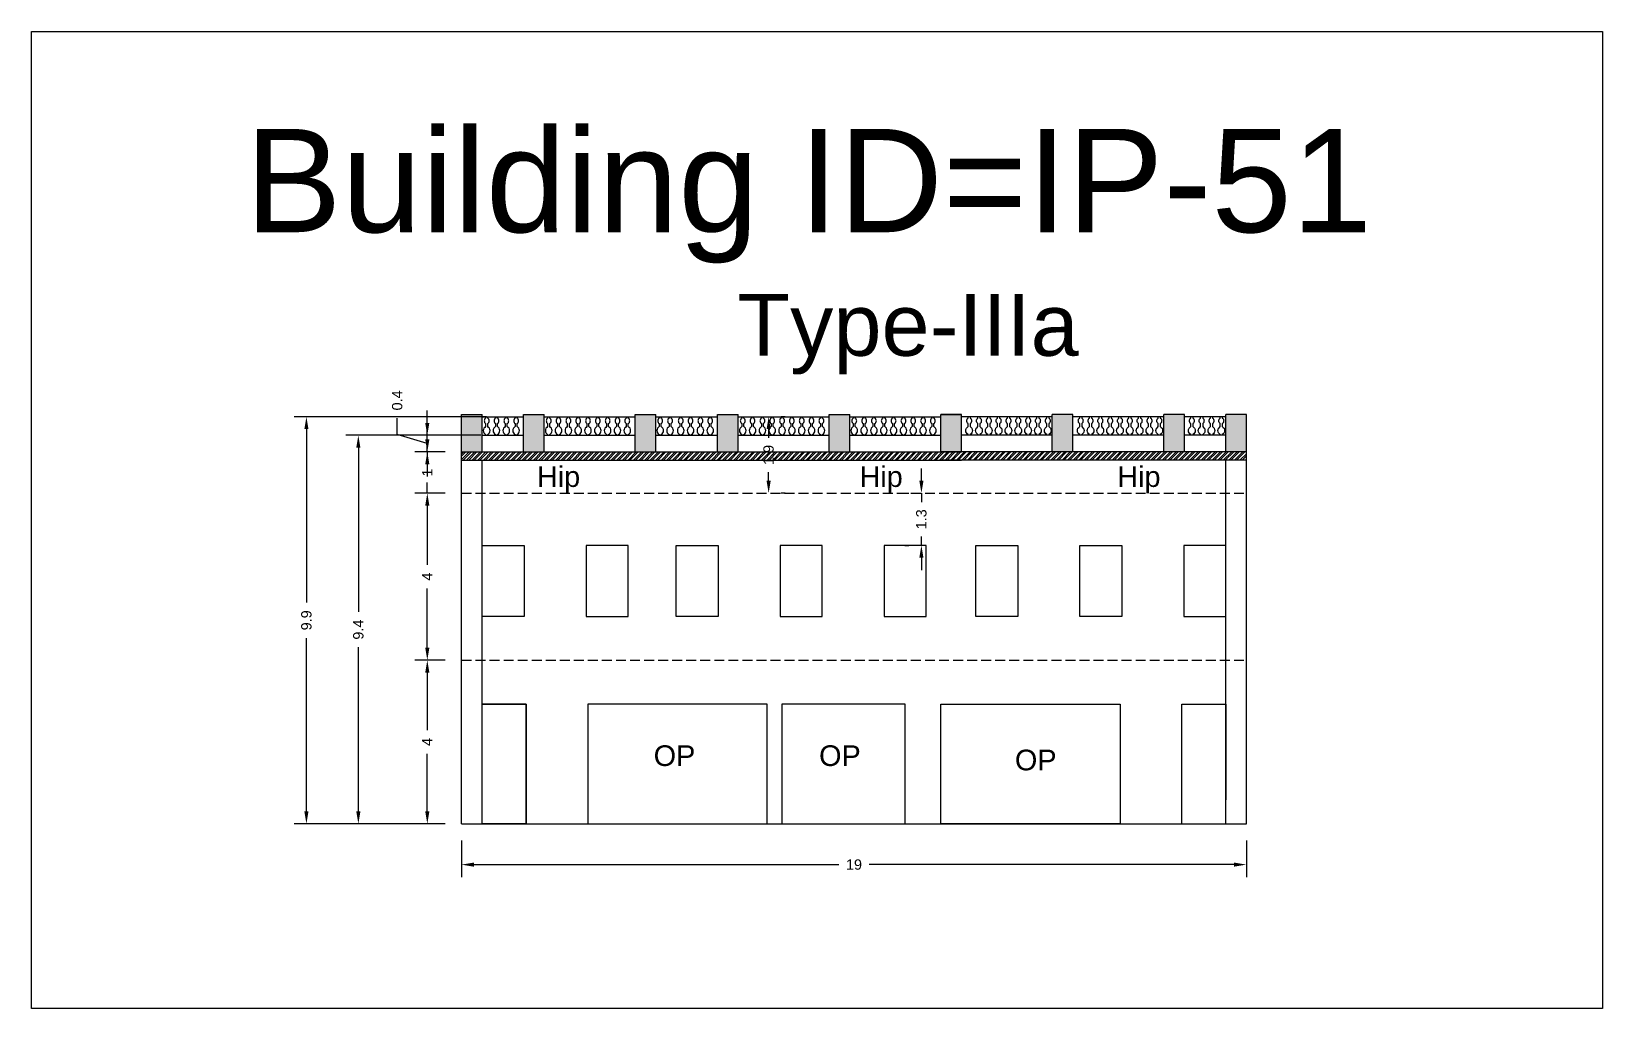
# Model space of a CAD drawing. Header units: metres. Extents: x 3416658 to 3417184, y -6712896 to -6712690.
# Drawn here: x 3416657.52 to 3416695.55, y -6712895.84 to -6712872.18 of the extents above; entities that cross this region are included whole.
import ezdxf

# ---------------------------------------------------------------- set-up
doc = ezdxf.new("R2010")
doc.units = ezdxf.units.M
doc.linetypes.add('ACAD_ISO02W100', pattern=[15, 12, -3])
doc.layers.add('Dotted', color=7, linetype='ACAD_ISO02W100', plot=False)
doc.styles.get("Standard").update_dxf_attribs({"font": 'arial.ttf'})
doc.dimstyles.new('ISO-25', dxfattribs={"dimtxt": 0.25, "dimasz": 0.3, "dimexe": 0.3, "dimexo": 0.4, "dimgap": 0.2, "dimtad": 0, "dimdec": 1, "dimdsep": 46, "dimtxsty": 'Standard', "dimcen": 2.5, "dimadec": 0, "dimazin": 0, "dimtfac": 1, "dimtdec": 1, "dimtmove": 0, "dimatfit": 3, "dimfxl": 1, "dimarcsym": 0})

msp = doc.modelspace()

# ---------------------------------------------------------------- texts
for s, heights, insert, char_height, attachment_point in [('Building ID=IP-51', [0.517], (3416662.698, -6712874.544), 2.5, 1), ('Type-IIIa  ', [0.517], (3416674.607, -6712878.536), 1.5, 1), ('Hip', [0], (3416669.757, -6712882.711), 0.5, 1), ('Hip', [0], (3416677.566, -6712882.711), 0.5, 1), ('Hip', [0], (3416683.806, -6712882.711), 0.5, 1), ('OP', [0], (3416673.593, -6712889.466), 0.5, 3), ('OP', [0], (3416677.597, -6712889.466), 0.5, 3), ('OP', [0], (3416682.338, -6712889.571), 0.5, 3)]:
    msp.add_mtext_dynamic_manual_height_columns(s, width=67.86454, gutter_width=12.5, heights=heights, dxfattribs=dict(insert=insert, char_height=char_height, attachment_point=attachment_point))

# ---------------------------------------------------------------- blocks, each defined once
blk = doc.blocks.new('*D450')
at = {"color": 0, "lineweight": -2, "transparency": 16777216}
for p, q in [((3416679.065, -6712883.061), (3416679.065, -6712882.761)), ((3416678.665, -6712883.361), (3416678.765, -6712883.361)), ((3416679.065, -6712883.361), (3416679.065, -6712883.578)), ((3416679.065, -6712884.626), (3416679.065, -6712884.409)), ((3416678.665, -6712884.626), (3416678.765, -6712884.626)), ((3416679.065, -6712884.926), (3416679.065, -6712885.226))]:
    blk.add_line(p, q, dxfattribs=at)
at = {"color": 0, "transparency": 16777216}
for points in [[(3416679.015, -6712883.061), (3416679.115, -6712883.061), (3416679.065, -6712883.361)], [(3416679.015, -6712884.926), (3416679.115, -6712884.926), (3416679.065, -6712884.626)]]:
    blk.add_solid(points, dxfattribs=at)
at = {"layer": 'Defpoints', "color": 0, "transparency": 16777216}
for p in [(3416679.065, -6712883.361), (3416679.065, -6712883.361), (3416679.065, -6712884.626)]:
    blk.add_point(p, dxfattribs=at)
at = {"color": 0, "transparency": 16777216, "insert": (3416679.065, -6712883.994), "char_height": 0.25, "attachment_point": 5, "rotation": 90}
blk.add_mtext('1.3', dxfattribs=at)
blk = doc.blocks.new('*D451')
at = {"color": 0, "lineweight": -2, "transparency": 16777216}
for p, q in [((3416667.533, -6712887.404), (3416666.804, -6712887.404)), ((3416667.104, -6712887.704), (3416667.104, -6712889.1)), ((3416667.104, -6712891.068), (3416667.104, -6712889.673)), ((3416667.533, -6712891.368), (3416666.804, -6712891.368))]:
    blk.add_line(p, q, dxfattribs=at)
at = {"color": 0, "transparency": 16777216}
for points in [[(3416667.054, -6712887.704), (3416667.154, -6712887.704), (3416667.104, -6712887.404)], [(3416667.054, -6712891.068), (3416667.154, -6712891.068), (3416667.104, -6712891.368)]]:
    blk.add_solid(points, dxfattribs=at)
at = {"layer": 'Defpoints', "color": 0, "transparency": 16777216}
for p in [(3416667.104, -6712887.404), (3416667.933, -6712887.404), (3416667.933, -6712891.368)]:
    blk.add_point(p, dxfattribs=at)
at = {"color": 0, "transparency": 16777216, "insert": (3416667.104, -6712889.386), "char_height": 0.25, "attachment_point": 5, "rotation": 90}
blk.add_mtext('4', dxfattribs=at)
blk = doc.blocks.new('*D452')
at = {"color": 0, "lineweight": -2, "transparency": 16777216}
for p, q in [((3416667.533, -6712883.361), (3416666.804, -6712883.361)), ((3416667.104, -6712883.661), (3416667.104, -6712885.096)), ((3416667.104, -6712887.104), (3416667.104, -6712885.669)), ((3416667.533, -6712887.404), (3416666.804, -6712887.404))]:
    blk.add_line(p, q, dxfattribs=at)
at = {"color": 0, "transparency": 16777216}
for points in [[(3416667.054, -6712883.661), (3416667.154, -6712883.661), (3416667.104, -6712883.361)], [(3416667.054, -6712887.104), (3416667.154, -6712887.104), (3416667.104, -6712887.404)]]:
    blk.add_solid(points, dxfattribs=at)
at = {"layer": 'Defpoints', "color": 0, "transparency": 16777216}
for p in [(3416667.104, -6712883.361), (3416667.933, -6712883.361), (3416667.933, -6712887.404)]:
    blk.add_point(p, dxfattribs=at)
at = {"color": 0, "transparency": 16777216, "insert": (3416667.104, -6712885.383), "char_height": 0.25, "attachment_point": 5, "rotation": 90}
blk.add_mtext('4', dxfattribs=at)
blk = doc.blocks.new('*D453')
at = {"color": 0, "lineweight": -2, "transparency": 16777216}
for p, q in [((3416667.104, -6712882.061), (3416667.104, -6712881.761)), ((3416667.533, -6712882.361), (3416666.804, -6712882.361)), ((3416667.104, -6712882.361), (3416667.104, -6712882.615)), ((3416667.104, -6712883.361), (3416667.104, -6712883.107)), ((3416667.533, -6712883.361), (3416666.804, -6712883.361)), ((3416667.104, -6712883.661), (3416667.104, -6712883.961))]:
    blk.add_line(p, q, dxfattribs=at)
at = {"color": 0, "transparency": 16777216}
for points in [[(3416667.054, -6712882.061), (3416667.154, -6712882.061), (3416667.104, -6712882.361)], [(3416667.054, -6712883.661), (3416667.154, -6712883.661), (3416667.104, -6712883.361)]]:
    blk.add_solid(points, dxfattribs=at)
at = {"layer": 'Defpoints', "color": 0, "transparency": 16777216}
for p in [(3416667.104, -6712882.361), (3416667.933, -6712882.361), (3416667.933, -6712883.361)]:
    blk.add_point(p, dxfattribs=at)
at = {"color": 0, "transparency": 16777216, "insert": (3416667.104, -6712882.861), "char_height": 0.25, "attachment_point": 5, "rotation": 90}
blk.add_mtext('1', dxfattribs=at)
blk = doc.blocks.new('*D454')
at = {"color": 0, "lineweight": -2, "transparency": 16777216}
for p, q in [((3416667.104, -6712881.661), (3416667.104, -6712881.361)), ((3416666.376, -6712881.943), (3416666.376, -6712881.543)), ((3416667.104, -6712882.161), (3416666.376, -6712881.943)), ((3416668.265, -6712881.961), (3416666.804, -6712881.961)), ((3416667.104, -6712882.361), (3416667.104, -6712881.961)), ((3416667.104, -6712882.361), (3416667.104, -6712881.961)), ((3416667.533, -6712882.361), (3416666.804, -6712882.361)), ((3416667.104, -6712882.661), (3416667.104, -6712882.961))]:
    blk.add_line(p, q, dxfattribs=at)
at = {"color": 0, "transparency": 16777216}
for points in [[(3416667.054, -6712881.661), (3416667.154, -6712881.661), (3416667.104, -6712881.961)], [(3416667.054, -6712882.661), (3416667.154, -6712882.661), (3416667.104, -6712882.361)]]:
    blk.add_solid(points, dxfattribs=at)
at = {"layer": 'Defpoints', "color": 0, "transparency": 16777216}
for p in [(3416667.104, -6712881.961), (3416668.665, -6712881.961), (3416667.933, -6712882.361)]:
    blk.add_point(p, dxfattribs=at)
at = {"color": 0, "transparency": 16777216, "insert": (3416666.376, -6712881.116), "char_height": 0.25, "attachment_point": 5, "rotation": 90}
blk.add_mtext('0.4', dxfattribs=at)
blk = doc.blocks.new('*D455')
at = {"color": 0, "lineweight": -2, "transparency": 16777216}
for p, q in [((3416668.403, -6712881.961), (3416665.135, -6712881.961)), ((3416665.435, -6712882.261), (3416665.435, -6712886.238)), ((3416665.435, -6712891.068), (3416665.435, -6712887.092)), ((3416667.533, -6712891.368), (3416665.135, -6712891.368))]:
    blk.add_line(p, q, dxfattribs=at)
at = {"color": 0, "transparency": 16777216}
for points in [[(3416665.385, -6712882.261), (3416665.485, -6712882.261), (3416665.435, -6712881.961)], [(3416665.385, -6712891.068), (3416665.485, -6712891.068), (3416665.435, -6712891.368)]]:
    blk.add_solid(points, dxfattribs=at)
at = {"layer": 'Defpoints', "color": 0, "transparency": 16777216}
for p in [(3416665.435, -6712881.961), (3416668.803, -6712881.961), (3416667.933, -6712891.368)]:
    blk.add_point(p, dxfattribs=at)
at = {"color": 0, "transparency": 16777216, "insert": (3416665.435, -6712886.665), "char_height": 0.25, "attachment_point": 5, "rotation": 90}
blk.add_mtext('9.4', dxfattribs=at)
blk = doc.blocks.new('*D456')
at = {"color": 0, "lineweight": -2, "transparency": 16777216}
for p, q in [((3416668.534, -6712881.511), (3416663.878, -6712881.511)), ((3416664.178, -6712881.811), (3416664.178, -6712886.012)), ((3416664.178, -6712891.068), (3416664.178, -6712886.868)), ((3416667.533, -6712891.368), (3416663.878, -6712891.368))]:
    blk.add_line(p, q, dxfattribs=at)
at = {"color": 0, "transparency": 16777216}
for points in [[(3416664.128, -6712881.811), (3416664.228, -6712881.811), (3416664.178, -6712881.511)], [(3416664.128, -6712891.068), (3416664.228, -6712891.068), (3416664.178, -6712891.368)]]:
    blk.add_solid(points, dxfattribs=at)
at = {"layer": 'Defpoints', "color": 0, "transparency": 16777216}
for p in [(3416664.178, -6712881.511), (3416668.934, -6712881.511), (3416667.933, -6712891.368)]:
    blk.add_point(p, dxfattribs=at)
at = {"color": 0, "transparency": 16777216, "insert": (3416664.178, -6712886.44), "char_height": 0.25, "attachment_point": 5, "rotation": 90}
blk.add_mtext('9.9', dxfattribs=at)
blk = doc.blocks.new('*D457')
at = {"color": 0, "lineweight": -2, "transparency": 16777216}
for p, q in [((3416667.933, -6712891.768), (3416667.933, -6712892.654)), ((3416686.933, -6712891.768), (3416686.933, -6712892.654)), ((3416668.233, -6712892.354), (3416677.066, -6712892.354)), ((3416686.633, -6712892.354), (3416677.801, -6712892.354))]:
    blk.add_line(p, q, dxfattribs=at)
at = {"color": 0, "transparency": 16777216}
for points in [[(3416668.233, -6712892.304), (3416668.233, -6712892.404), (3416667.933, -6712892.354)], [(3416686.633, -6712892.304), (3416686.633, -6712892.404), (3416686.933, -6712892.354)]]:
    blk.add_solid(points, dxfattribs=at)
at = {"layer": 'Defpoints', "color": 0, "transparency": 16777216}
for p in [(3416667.933, -6712891.368), (3416686.933, -6712891.368), (3416686.933, -6712892.354)]:
    blk.add_point(p, dxfattribs=at)
at = {"color": 0, "transparency": 16777216, "insert": (3416677.433, -6712892.354), "char_height": 0.25, "attachment_point": 5}
blk.add_mtext('19', dxfattribs=at)
blk = doc.blocks.new('*D458')
at = {"color": 0, "lineweight": -2, "transparency": 16777216}
for p, q in [((3416675.367, -6712881.811), (3416675.367, -6712882.02)), ((3416675.767, -6712881.511), (3416675.667, -6712881.511)), ((3416675.367, -6712883.061), (3416675.367, -6712882.852)), ((3416675.767, -6712883.361), (3416675.667, -6712883.361))]:
    blk.add_line(p, q, dxfattribs=at)
at = {"color": 0, "transparency": 16777216}
for points in [[(3416675.317, -6712881.811), (3416675.417, -6712881.811), (3416675.367, -6712881.511)], [(3416675.317, -6712883.061), (3416675.417, -6712883.061), (3416675.367, -6712883.361)]]:
    blk.add_solid(points, dxfattribs=at)
at = {"layer": 'Defpoints', "color": 0, "transparency": 16777216}
for p in [(3416675.367, -6712881.511), (3416675.367, -6712881.511), (3416675.367, -6712883.361)]:
    blk.add_point(p, dxfattribs=at)
at = {"color": 0, "transparency": 16777216, "insert": (3416675.367, -6712882.436), "char_height": 0.25, "attachment_point": 5, "rotation": 90}
blk.add_mtext('1.9', dxfattribs=at)

# ---------------------------------------------------------------- dimensions: what is measured, and where the dimension line sits
for base, p1, p2, picture, middle in [((3416667.104, -6712881.961), (3416667.933, -6712882.361), (3416668.665, -6712881.961), '*D454', (3416666.376, -6712881.343)), ((3416667.104, -6712882.361), (3416667.933, -6712883.361), (3416667.933, -6712882.361), '*D453', (3416667.104, -6712882.861)), ((3416667.104, -6712883.361), (3416667.933, -6712887.404), (3416667.933, -6712883.361), '*D452', (3416667.104, -6712885.383))]:
    dim = msp.add_linear_dim(base=base, p1=p1, p2=p2, angle=90, dimstyle='ISO-25', override={"dimtmove": 1})
    dim.commit()
    dim.dimension.update_dxf_attribs({"geometry": picture, "text_midpoint": middle})
for base, p1, p2, picture, middle in [((3416664.178, -6712881.511), (3416667.933, -6712891.368), (3416668.934, -6712881.511), '*D456', (3416664.178, -6712886.44)), ((3416675.367186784, -6712881.511405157), (3416675.367186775, -6712883.361405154), (3416675.367186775, -6712881.511405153), '*D458', (3416675.367186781, -6712882.436405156)), ((3416665.435, -6712881.961), (3416667.933, -6712891.368), (3416668.803, -6712881.961), '*D455', (3416665.435, -6712886.665)), ((3416667.104, -6712887.404), (3416667.933, -6712891.368), (3416667.933, -6712887.404), '*D451', (3416667.104, -6712889.386))]:
    dim = msp.add_linear_dim(base=base, p1=p1, p2=p2, angle=90, dimstyle='ISO-25')
    dim.commit()
    dim.dimension.update_dxf_attribs({"geometry": picture, "text_midpoint": middle})
dim = msp.add_linear_dim(base=(3416679.065, -6712883.361), p1=(3416679.065, -6712884.626), p2=(3416679.065, -6712883.361), angle=90, dimstyle='ISO-25')
dim.commit()
dim.dimension.update_dxf_attribs({"geometry": '*D450', "text_midpoint": (3416679.065, -6712883.994), "dimtype": 160})
dim = msp.add_linear_dim(base=(3416686.933, -6712892.354), p1=(3416667.933, -6712891.368), p2=(3416686.933, -6712891.368), dimstyle='ISO-25')
dim.commit()
dim.dimension.update_dxf_attribs({"geometry": '*D457', "text_midpoint": (3416677.433, -6712892.354)})

# ---------------------------------------------------------------- hatches: boundary and pattern name
h = msp.add_hatch(color=256)
h.dxf.hatch_style = 1
h.paths.add_polyline_path([(3416686.933, -6712881.461), (3416686.433, -6712881.461), (3416686.433, -6712882.361), (3416686.933, -6712882.361)])
h.paths.add_polyline_path([(3416685.432, -6712881.461), (3416684.932, -6712881.461), (3416684.932, -6712882.361), (3416685.432, -6712882.361)])
h.paths.add_polyline_path([(3416682.732, -6712881.461), (3416682.232, -6712881.461), (3416682.232, -6712882.361), (3416682.732, -6712882.361)])
h.paths.add_polyline_path([(3416680.032, -6712881.461), (3416679.532, -6712881.461), (3416679.532, -6712882.361), (3416680.032, -6712882.361)])
h.paths.add_polyline_path([(3416677.332, -6712881.461), (3416676.832, -6712881.461), (3416676.832, -6712882.361), (3416677.332, -6712882.361)])
h.paths.add_polyline_path([(3416674.632, -6712881.461), (3416674.132, -6712881.461), (3416674.132, -6712882.361), (3416674.632, -6712882.361)])
h.paths.add_polyline_path([(3416672.635, -6712881.461), (3416672.135, -6712881.461), (3416672.135, -6712882.361), (3416672.635, -6712882.361)])
h.paths.add_polyline_path([(3416669.935, -6712881.461), (3416669.435, -6712881.461), (3416669.435, -6712882.361), (3416669.935, -6712882.361)])
h.paths.add_polyline_path([(3416668.433, -6712881.461), (3416667.933, -6712881.461), (3416667.933, -6712882.361), (3416668.433, -6712882.361)])
h = msp.add_hatch()
h.set_pattern_fill('ANSI32', color=256, scale=0.01)
h.set_pattern_definition([(45, (-448.43633, -12.19257), (-0.067351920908, 0.067351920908), []), (45, (-448.39143, -12.19257), (-0.067351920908, 0.067351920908), [])])
h.paths.add_polyline_path([(3416686.933, -6712882.361), (3416679.532, -6712882.361), (3416667.933, -6712882.361), (3416667.933, -6712882.561), (3416680.032, -6712882.561), (3416686.933, -6712882.561)])

# ---------------------------------------------------------------- linework, layer by layer
for p, q in [((3416669.5, -6712888.47), (3416668.433, -6712888.47)), ((3416669.5, -6712891.368), (3416669.5, -6712888.47)), ((3416685.367, -6712888.47), (3416686.433, -6712888.47)), ((3416685.367, -6712891.368), (3416685.367, -6712888.47)), ((3416686.433, -6712888.47), (3416686.433, -6712890.782))]:
    msp.add_line(p, q)
for points in [[(3416657.521, -6712872.183), (3416695.555, -6712872.183), (3416695.555, -6712895.839), (3416657.521, -6712895.839)], [(3416668.433, -6712884.626), (3416669.451, -6712884.626), (3416669.451, -6712886.346), (3416668.433, -6712886.346)], [(3416671.968, -6712884.626), (3416670.951, -6712884.626), (3416670.951, -6712886.346), (3416671.968, -6712886.346)], [(3416673.131, -6712884.626), (3416674.148, -6712884.626), (3416674.148, -6712886.346), (3416673.131, -6712886.346)], [(3416676.666, -6712884.626), (3416675.648, -6712884.626), (3416675.648, -6712886.346), (3416676.666, -6712886.346)], [(3416679.183, -6712884.626), (3416678.166, -6712884.626), (3416678.166, -6712886.346), (3416679.183, -6712886.346)], [(3416680.381, -6712884.626), (3416681.399, -6712884.626), (3416681.399, -6712886.346), (3416680.381, -6712886.346)], [(3416682.899, -6712884.626), (3416683.916, -6712884.626), (3416683.916, -6712886.346), (3416682.899, -6712886.346)], [(3416686.433, -6712884.626), (3416685.416, -6712884.626), (3416685.416, -6712886.346), (3416686.433, -6712886.346)], [(3416668.433, -6712888.47), (3416669.5, -6712888.47), (3416669.5, -6712891.368), (3416668.433, -6712891.368)], [(3416675.335, -6712888.47), (3416670.991, -6712888.47), (3416670.991, -6712891.368), (3416675.335, -6712891.368)], [(3416678.676, -6712888.47), (3416675.689, -6712888.47), (3416675.689, -6712891.368), (3416678.676, -6712891.368)], [(3416679.532, -6712888.47), (3416683.876, -6712888.47), (3416683.876, -6712891.368), (3416679.532, -6712891.368)]]:
    msp.add_lwpolyline(points, close=True)
for points in [[(3416667.933, -6712891.368), (3416667.933, -6712881.461)], [(3416667.933, -6712881.461), (3416668.433, -6712881.461)], [(3416668.433, -6712882.361), (3416668.433, -6712881.461)], [(3416668.433, -6712881.511), (3416669.435, -6712881.511)], [(3416669.435, -6712881.461), (3416669.935, -6712881.461)], [(3416669.435, -6712882.361), (3416669.435, -6712881.461)], [(3416669.935, -6712882.361), (3416669.935, -6712881.461)], [(3416669.935, -6712881.511), (3416672.135, -6712881.511)], [(3416672.135, -6712881.461), (3416672.635, -6712881.461)], [(3416672.135, -6712882.361), (3416672.135, -6712881.461)], [(3416672.635, -6712882.361), (3416672.635, -6712881.461)], [(3416672.635, -6712881.511), (3416674.132, -6712881.511)], [(3416674.132, -6712881.461), (3416674.632, -6712881.461)], [(3416674.132, -6712882.361), (3416674.132, -6712881.461)], [(3416674.632, -6712882.361), (3416674.632, -6712881.461)], [(3416674.632, -6712881.511), (3416676.832, -6712881.511)], [(3416676.832, -6712881.461), (3416677.332, -6712881.461)], [(3416676.832, -6712882.361), (3416676.832, -6712881.461)], [(3416677.332, -6712882.361), (3416677.332, -6712881.461)], [(3416677.332, -6712881.511), (3416679.532, -6712881.511)], [(3416680.032, -6712881.461), (3416679.532, -6712881.461)], [(3416679.532, -6712881.461), (3416680.032, -6712881.461)], [(3416679.532, -6712882.361), (3416679.532, -6712881.461)], [(3416680.032, -6712882.361), (3416680.032, -6712881.461)], [(3416682.232, -6712881.511), (3416680.032, -6712881.511)], [(3416682.232, -6712882.361), (3416682.232, -6712881.461)], [(3416682.732, -6712881.461), (3416682.232, -6712881.461)], [(3416682.732, -6712882.361), (3416682.732, -6712881.461)], [(3416684.932, -6712881.511), (3416682.732, -6712881.511)], [(3416684.932, -6712882.361), (3416684.932, -6712881.461)], [(3416685.432, -6712881.461), (3416684.932, -6712881.461)], [(3416685.432, -6712882.361), (3416685.432, -6712881.461)], [(3416686.433, -6712881.511), (3416685.432, -6712881.511)], [(3416686.933, -6712881.461), (3416686.433, -6712881.461)], [(3416686.433, -6712882.361), (3416686.433, -6712881.461)], [(3416686.933, -6712891.368), (3416686.933, -6712881.461)], [(3416668.433, -6712881.961), (3416669.435, -6712881.961)], [(3416669.935, -6712881.961), (3416672.135, -6712881.961)], [(3416672.635, -6712881.961), (3416674.132, -6712881.961)], [(3416674.632, -6712881.961), (3416676.832, -6712881.961)], [(3416677.332, -6712881.961), (3416679.532, -6712881.961)], [(3416682.232, -6712881.961), (3416680.032, -6712881.961)], [(3416684.932, -6712881.961), (3416682.732, -6712881.961)], [(3416686.433, -6712881.961), (3416685.432, -6712881.961)], [(3416667.933, -6712882.361), (3416680.032, -6712882.361)], [(3416667.933, -6712882.561), (3416680.032, -6712882.561)], [(3416668.433, -6712891.368), (3416668.433, -6712882.561)], [(3416686.933, -6712882.361), (3416679.532, -6712882.361)], [(3416686.933, -6712882.561), (3416679.532, -6712882.561)], [(3416686.433, -6712891.368), (3416686.433, -6712882.561)], [(3416667.933, -6712891.368), (3416686.933, -6712891.368)]]:
    msp.add_lwpolyline(points)
for points in [[(3416668.517, -6712881.511), (3416668.517, -6712881.542, 0.504557), (3416668.517, -6712881.678), (3416668.517, -6712881.751, 0.59952), (3416668.517, -6712881.939), (3416668.517, -6712881.961)], [(3416668.566, -6712881.961), (3416668.566, -6712881.939, 0.59952), (3416668.566, -6712881.751), (3416668.566, -6712881.678, 0.504557), (3416668.566, -6712881.542), (3416668.566, -6712881.511)], [(3416668.755, -6712881.511), (3416668.755, -6712881.542, 0.504557), (3416668.755, -6712881.678), (3416668.755, -6712881.751, 0.59952), (3416668.755, -6712881.939), (3416668.755, -6712881.961)], [(3416668.803, -6712881.961), (3416668.803, -6712881.939, 0.59952), (3416668.803, -6712881.751), (3416668.803, -6712881.678, 0.504557), (3416668.803, -6712881.542), (3416668.803, -6712881.511)], [(3416668.993, -6712881.511), (3416668.993, -6712881.542, 0.504557), (3416668.993, -6712881.678), (3416668.993, -6712881.751, 0.59952), (3416668.993, -6712881.939), (3416668.993, -6712881.961)], [(3416669.041, -6712881.961), (3416669.041, -6712881.939, 0.59952), (3416669.041, -6712881.751), (3416669.041, -6712881.678, 0.504557), (3416669.041, -6712881.542), (3416669.041, -6712881.511)], [(3416669.231, -6712881.511), (3416669.231, -6712881.542, 0.504557), (3416669.231, -6712881.678), (3416669.231, -6712881.751, 0.59952), (3416669.231, -6712881.939), (3416669.231, -6712881.961)], [(3416669.279, -6712881.961), (3416669.279, -6712881.939, 0.59952), (3416669.279, -6712881.751), (3416669.279, -6712881.678, 0.504557), (3416669.279, -6712881.542), (3416669.279, -6712881.511)], [(3416670.018, -6712881.511), (3416670.018, -6712881.542, 0.504557), (3416670.018, -6712881.678), (3416670.018, -6712881.751, 0.59952), (3416670.018, -6712881.939), (3416670.018, -6712881.961)], [(3416670.067, -6712881.961), (3416670.067, -6712881.939, 0.59952), (3416670.067, -6712881.751), (3416670.067, -6712881.678, 0.504557), (3416670.067, -6712881.542), (3416670.067, -6712881.511)], [(3416670.256, -6712881.511), (3416670.256, -6712881.542, 0.504557), (3416670.256, -6712881.678), (3416670.256, -6712881.751, 0.59952), (3416670.256, -6712881.939), (3416670.256, -6712881.961)], [(3416670.305, -6712881.961), (3416670.305, -6712881.939, 0.59952), (3416670.305, -6712881.751), (3416670.305, -6712881.678, 0.504557), (3416670.305, -6712881.542), (3416670.305, -6712881.511)], [(3416670.494, -6712881.511), (3416670.494, -6712881.542, 0.504557), (3416670.494, -6712881.678), (3416670.494, -6712881.751, 0.59952), (3416670.494, -6712881.939), (3416670.494, -6712881.961)], [(3416670.543, -6712881.961), (3416670.543, -6712881.939, 0.59952), (3416670.543, -6712881.751), (3416670.543, -6712881.678, 0.504557), (3416670.543, -6712881.542), (3416670.543, -6712881.511)], [(3416670.732, -6712881.511), (3416670.732, -6712881.542, 0.504557), (3416670.732, -6712881.678), (3416670.732, -6712881.751, 0.59952), (3416670.732, -6712881.939), (3416670.732, -6712881.961)], [(3416670.781, -6712881.961), (3416670.781, -6712881.939, 0.59952), (3416670.781, -6712881.751), (3416670.781, -6712881.678, 0.504557), (3416670.781, -6712881.542), (3416670.781, -6712881.511)], [(3416670.97, -6712881.511), (3416670.97, -6712881.542, 0.504557), (3416670.97, -6712881.678), (3416670.97, -6712881.751, 0.59952), (3416670.97, -6712881.939), (3416670.97, -6712881.961)], [(3416671.018, -6712881.961), (3416671.018, -6712881.939, 0.59952), (3416671.018, -6712881.751), (3416671.018, -6712881.678, 0.504557), (3416671.018, -6712881.542), (3416671.018, -6712881.511)], [(3416671.208, -6712881.511), (3416671.208, -6712881.542, 0.504557), (3416671.208, -6712881.678), (3416671.208, -6712881.751, 0.59952), (3416671.208, -6712881.939), (3416671.208, -6712881.961)], [(3416671.256, -6712881.961), (3416671.256, -6712881.939, 0.59952), (3416671.256, -6712881.751), (3416671.256, -6712881.678, 0.504557), (3416671.256, -6712881.542), (3416671.256, -6712881.511)], [(3416671.446, -6712881.511), (3416671.446, -6712881.542, 0.504557), (3416671.446, -6712881.678), (3416671.446, -6712881.751, 0.59952), (3416671.446, -6712881.939), (3416671.446, -6712881.961)], [(3416671.494, -6712881.961), (3416671.494, -6712881.939, 0.59952), (3416671.494, -6712881.751), (3416671.494, -6712881.678, 0.504557), (3416671.494, -6712881.542), (3416671.494, -6712881.511)], [(3416671.684, -6712881.511), (3416671.684, -6712881.542, 0.504557), (3416671.684, -6712881.678), (3416671.684, -6712881.751, 0.59952), (3416671.684, -6712881.939), (3416671.684, -6712881.961)], [(3416671.732, -6712881.961), (3416671.732, -6712881.939, 0.59952), (3416671.732, -6712881.751), (3416671.732, -6712881.678, 0.504557), (3416671.732, -6712881.542), (3416671.732, -6712881.511)], [(3416671.922, -6712881.511), (3416671.922, -6712881.542, 0.504557), (3416671.922, -6712881.678), (3416671.922, -6712881.751, 0.59952), (3416671.922, -6712881.939), (3416671.922, -6712881.961)], [(3416671.97, -6712881.961), (3416671.97, -6712881.939, 0.59952), (3416671.97, -6712881.751), (3416671.97, -6712881.678, 0.504557), (3416671.97, -6712881.542), (3416671.97, -6712881.511)], [(3416672.718, -6712881.511), (3416672.718, -6712881.542, 0.504557), (3416672.718, -6712881.678), (3416672.718, -6712881.751, 0.59952), (3416672.718, -6712881.939), (3416672.718, -6712881.961)], [(3416672.767, -6712881.961), (3416672.767, -6712881.939, 0.59952), (3416672.767, -6712881.751), (3416672.767, -6712881.678, 0.504557), (3416672.767, -6712881.542), (3416672.767, -6712881.511)], [(3416672.956, -6712881.511), (3416672.956, -6712881.542, 0.504557), (3416672.956, -6712881.678), (3416672.956, -6712881.751, 0.59952), (3416672.956, -6712881.939), (3416672.956, -6712881.961)], [(3416673.005, -6712881.961), (3416673.005, -6712881.939, 0.59952), (3416673.005, -6712881.751), (3416673.005, -6712881.678, 0.504557), (3416673.005, -6712881.542), (3416673.005, -6712881.511)], [(3416673.214, -6712881.511), (3416673.214, -6712881.542, 0.504557), (3416673.214, -6712881.678), (3416673.214, -6712881.751, 0.59952), (3416673.214, -6712881.939), (3416673.214, -6712881.961)], [(3416673.263, -6712881.961), (3416673.263, -6712881.939, 0.59952), (3416673.263, -6712881.751), (3416673.263, -6712881.678, 0.504557), (3416673.263, -6712881.542), (3416673.263, -6712881.511)], [(3416673.452, -6712881.511), (3416673.452, -6712881.542, 0.504557), (3416673.452, -6712881.678), (3416673.452, -6712881.751, 0.59952), (3416673.452, -6712881.939), (3416673.452, -6712881.961)], [(3416673.501, -6712881.961), (3416673.501, -6712881.939, 0.59952), (3416673.501, -6712881.751), (3416673.501, -6712881.678, 0.504557), (3416673.501, -6712881.542), (3416673.501, -6712881.511)], [(3416673.69, -6712881.511), (3416673.69, -6712881.542, 0.504557), (3416673.69, -6712881.678), (3416673.69, -6712881.751, 0.59952), (3416673.69, -6712881.939), (3416673.69, -6712881.961)], [(3416673.739, -6712881.961), (3416673.739, -6712881.939, 0.59952), (3416673.739, -6712881.751), (3416673.739, -6712881.678, 0.504557), (3416673.739, -6712881.542), (3416673.739, -6712881.511)], [(3416673.928, -6712881.511), (3416673.928, -6712881.542, 0.504557), (3416673.928, -6712881.678), (3416673.928, -6712881.751, 0.59952), (3416673.928, -6712881.939), (3416673.928, -6712881.961)], [(3416673.977, -6712881.961), (3416673.977, -6712881.939, 0.59952), (3416673.977, -6712881.751), (3416673.977, -6712881.678, 0.504557), (3416673.977, -6712881.542), (3416673.977, -6712881.511)], [(3416674.716, -6712881.511), (3416674.716, -6712881.542, 0.504557), (3416674.716, -6712881.678), (3416674.716, -6712881.751, 0.59952), (3416674.716, -6712881.939), (3416674.716, -6712881.961)], [(3416674.764, -6712881.961), (3416674.764, -6712881.939, 0.59952), (3416674.764, -6712881.751), (3416674.764, -6712881.678, 0.504557), (3416674.764, -6712881.542), (3416674.764, -6712881.511)], [(3416674.954, -6712881.511), (3416674.954, -6712881.542, 0.504557), (3416674.954, -6712881.678), (3416674.954, -6712881.751, 0.59952), (3416674.954, -6712881.939), (3416674.954, -6712881.961)], [(3416675.002, -6712881.961), (3416675.002, -6712881.939, 0.59952), (3416675.002, -6712881.751), (3416675.002, -6712881.678, 0.504557), (3416675.002, -6712881.542), (3416675.002, -6712881.511)], [(3416675.192, -6712881.511), (3416675.192, -6712881.542, 0.504557), (3416675.192, -6712881.678), (3416675.192, -6712881.751, 0.59952), (3416675.192, -6712881.939), (3416675.192, -6712881.961)], [(3416675.24, -6712881.961), (3416675.24, -6712881.939, 0.59952), (3416675.24, -6712881.751), (3416675.24, -6712881.678, 0.504557), (3416675.24, -6712881.542), (3416675.24, -6712881.511)], [(3416675.429, -6712881.511), (3416675.429, -6712881.542, 0.504557), (3416675.429, -6712881.678), (3416675.429, -6712881.751, 0.59952), (3416675.429, -6712881.939), (3416675.429, -6712881.961)], [(3416675.478, -6712881.961), (3416675.478, -6712881.939, 0.59952), (3416675.478, -6712881.751), (3416675.478, -6712881.678, 0.504557), (3416675.478, -6712881.542), (3416675.478, -6712881.511)], [(3416675.667, -6712881.511), (3416675.667, -6712881.542, 0.504557), (3416675.667, -6712881.678), (3416675.667, -6712881.751, 0.59952), (3416675.667, -6712881.939), (3416675.667, -6712881.961)], [(3416675.716, -6712881.961), (3416675.716, -6712881.939, 0.59952), (3416675.716, -6712881.751), (3416675.716, -6712881.678, 0.504557), (3416675.716, -6712881.542), (3416675.716, -6712881.511)], [(3416675.905, -6712881.511), (3416675.905, -6712881.542, 0.504557), (3416675.905, -6712881.678), (3416675.905, -6712881.751, 0.59952), (3416675.905, -6712881.939), (3416675.905, -6712881.961)], [(3416675.954, -6712881.961), (3416675.954, -6712881.939, 0.59952), (3416675.954, -6712881.751), (3416675.954, -6712881.678, 0.504557), (3416675.954, -6712881.542), (3416675.954, -6712881.511)], [(3416676.143, -6712881.511), (3416676.143, -6712881.542, 0.504557), (3416676.143, -6712881.678), (3416676.143, -6712881.751, 0.59952), (3416676.143, -6712881.939), (3416676.143, -6712881.961)], [(3416676.192, -6712881.961), (3416676.192, -6712881.939, 0.59952), (3416676.192, -6712881.751), (3416676.192, -6712881.678, 0.504557), (3416676.192, -6712881.542), (3416676.192, -6712881.511)], [(3416676.381, -6712881.511), (3416676.381, -6712881.542, 0.504557), (3416676.381, -6712881.678), (3416676.381, -6712881.751, 0.59952), (3416676.381, -6712881.939), (3416676.381, -6712881.961)], [(3416676.43, -6712881.961), (3416676.43, -6712881.939, 0.59952), (3416676.43, -6712881.751), (3416676.43, -6712881.678, 0.504557), (3416676.43, -6712881.542), (3416676.43, -6712881.511)], [(3416676.619, -6712881.511), (3416676.619, -6712881.542, 0.504557), (3416676.619, -6712881.678), (3416676.619, -6712881.751, 0.59952), (3416676.619, -6712881.939), (3416676.619, -6712881.961)], [(3416676.668, -6712881.961), (3416676.668, -6712881.939, 0.59952), (3416676.668, -6712881.751), (3416676.668, -6712881.678, 0.504557), (3416676.668, -6712881.542), (3416676.668, -6712881.511)], [(3416677.416, -6712881.511), (3416677.416, -6712881.542, 0.504557), (3416677.416, -6712881.678), (3416677.416, -6712881.751, 0.59952), (3416677.416, -6712881.939), (3416677.416, -6712881.961)], [(3416677.464, -6712881.961), (3416677.464, -6712881.939, 0.59952), (3416677.464, -6712881.751), (3416677.464, -6712881.678, 0.504557), (3416677.464, -6712881.542), (3416677.464, -6712881.511)], [(3416677.654, -6712881.511), (3416677.654, -6712881.542, 0.504557), (3416677.654, -6712881.678), (3416677.654, -6712881.751, 0.59952), (3416677.654, -6712881.939), (3416677.654, -6712881.961)], [(3416677.702, -6712881.961), (3416677.702, -6712881.939, 0.59952), (3416677.702, -6712881.751), (3416677.702, -6712881.678, 0.504557), (3416677.702, -6712881.542), (3416677.702, -6712881.511)], [(3416677.892, -6712881.511), (3416677.892, -6712881.542, 0.504557), (3416677.892, -6712881.678), (3416677.892, -6712881.751, 0.59952), (3416677.892, -6712881.939), (3416677.892, -6712881.961)], [(3416677.94, -6712881.961), (3416677.94, -6712881.939, 0.59952), (3416677.94, -6712881.751), (3416677.94, -6712881.678, 0.504557), (3416677.94, -6712881.542), (3416677.94, -6712881.511)], [(3416678.129, -6712881.511), (3416678.129, -6712881.542, 0.504557), (3416678.129, -6712881.678), (3416678.129, -6712881.751, 0.59952), (3416678.129, -6712881.939), (3416678.129, -6712881.961)], [(3416678.178, -6712881.961), (3416678.178, -6712881.939, 0.59952), (3416678.178, -6712881.751), (3416678.178, -6712881.678, 0.504557), (3416678.178, -6712881.542), (3416678.178, -6712881.511)], [(3416678.367, -6712881.511), (3416678.367, -6712881.542, 0.504557), (3416678.367, -6712881.678), (3416678.367, -6712881.751, 0.59952), (3416678.367, -6712881.939), (3416678.367, -6712881.961)], [(3416678.416, -6712881.961), (3416678.416, -6712881.939, 0.59952), (3416678.416, -6712881.751), (3416678.416, -6712881.678, 0.504557), (3416678.416, -6712881.542), (3416678.416, -6712881.511)], [(3416678.605, -6712881.511), (3416678.605, -6712881.542, 0.504557), (3416678.605, -6712881.678), (3416678.605, -6712881.751, 0.59952), (3416678.605, -6712881.939), (3416678.605, -6712881.961)], [(3416678.654, -6712881.961), (3416678.654, -6712881.939, 0.59952), (3416678.654, -6712881.751), (3416678.654, -6712881.678, 0.504557), (3416678.654, -6712881.542), (3416678.654, -6712881.511)], [(3416678.843, -6712881.511), (3416678.843, -6712881.542, 0.504557), (3416678.843, -6712881.678), (3416678.843, -6712881.751, 0.59952), (3416678.843, -6712881.939), (3416678.843, -6712881.961)], [(3416678.892, -6712881.961), (3416678.892, -6712881.939, 0.59952), (3416678.892, -6712881.751), (3416678.892, -6712881.678, 0.504557), (3416678.892, -6712881.542), (3416678.892, -6712881.511)], [(3416679.081, -6712881.511), (3416679.081, -6712881.542, 0.504557), (3416679.081, -6712881.678), (3416679.081, -6712881.751, 0.59952), (3416679.081, -6712881.939), (3416679.081, -6712881.961)], [(3416679.13, -6712881.961), (3416679.13, -6712881.939, 0.59952), (3416679.13, -6712881.751), (3416679.13, -6712881.678, 0.504557), (3416679.13, -6712881.542), (3416679.13, -6712881.511)], [(3416679.319, -6712881.511), (3416679.319, -6712881.542, 0.504557), (3416679.319, -6712881.678), (3416679.319, -6712881.751, 0.59952), (3416679.319, -6712881.939), (3416679.319, -6712881.961)], [(3416679.368, -6712881.961), (3416679.368, -6712881.939, 0.59952), (3416679.368, -6712881.751), (3416679.368, -6712881.678, 0.504557), (3416679.368, -6712881.542), (3416679.368, -6712881.511)], [(3416680.197, -6712881.961), (3416680.197, -6712881.939, -0.59952), (3416680.197, -6712881.751), (3416680.197, -6712881.678, -0.504557), (3416680.197, -6712881.542), (3416680.197, -6712881.511)], [(3416680.245, -6712881.511), (3416680.245, -6712881.542, -0.504557), (3416680.245, -6712881.678), (3416680.245, -6712881.751, -0.59952), (3416680.245, -6712881.939), (3416680.245, -6712881.961)], [(3416680.435, -6712881.961), (3416680.435, -6712881.939, -0.59952), (3416680.435, -6712881.751), (3416680.435, -6712881.678, -0.504557), (3416680.435, -6712881.542), (3416680.435, -6712881.511)], [(3416680.483, -6712881.511), (3416680.483, -6712881.542, -0.504557), (3416680.483, -6712881.678), (3416680.483, -6712881.751, -0.59952), (3416680.483, -6712881.939), (3416680.483, -6712881.961)], [(3416680.672, -6712881.961), (3416680.672, -6712881.939, -0.59952), (3416680.672, -6712881.751), (3416680.672, -6712881.678, -0.504557), (3416680.672, -6712881.542), (3416680.672, -6712881.511)], [(3416680.721, -6712881.511), (3416680.721, -6712881.542, -0.504557), (3416680.721, -6712881.678), (3416680.721, -6712881.751, -0.59952), (3416680.721, -6712881.939), (3416680.721, -6712881.961)], [(3416680.91, -6712881.961), (3416680.91, -6712881.939, -0.59952), (3416680.91, -6712881.751), (3416680.91, -6712881.678, -0.504557), (3416680.91, -6712881.542), (3416680.91, -6712881.511)], [(3416680.959, -6712881.511), (3416680.959, -6712881.542, -0.504557), (3416680.959, -6712881.678), (3416680.959, -6712881.751, -0.59952), (3416680.959, -6712881.939), (3416680.959, -6712881.961)], [(3416681.148, -6712881.961), (3416681.148, -6712881.939, -0.59952), (3416681.148, -6712881.751), (3416681.148, -6712881.678, -0.504557), (3416681.148, -6712881.542), (3416681.148, -6712881.511)], [(3416681.197, -6712881.511), (3416681.197, -6712881.542, -0.504557), (3416681.197, -6712881.678), (3416681.197, -6712881.751, -0.59952), (3416681.197, -6712881.939), (3416681.197, -6712881.961)], [(3416681.386, -6712881.961), (3416681.386, -6712881.939, -0.59952), (3416681.386, -6712881.751), (3416681.386, -6712881.678, -0.504557), (3416681.386, -6712881.542), (3416681.386, -6712881.511)], [(3416681.435, -6712881.511), (3416681.435, -6712881.542, -0.504557), (3416681.435, -6712881.678), (3416681.435, -6712881.751, -0.59952), (3416681.435, -6712881.939), (3416681.435, -6712881.961)], [(3416681.624, -6712881.961), (3416681.624, -6712881.939, -0.59952), (3416681.624, -6712881.751), (3416681.624, -6712881.678, -0.504557), (3416681.624, -6712881.542), (3416681.624, -6712881.511)], [(3416681.673, -6712881.511), (3416681.673, -6712881.542, -0.504557), (3416681.673, -6712881.678), (3416681.673, -6712881.751, -0.59952), (3416681.673, -6712881.939), (3416681.673, -6712881.961)], [(3416681.862, -6712881.961), (3416681.862, -6712881.939, -0.59952), (3416681.862, -6712881.751), (3416681.862, -6712881.678, -0.504557), (3416681.862, -6712881.542), (3416681.862, -6712881.511)], [(3416681.911, -6712881.511), (3416681.911, -6712881.542, -0.504557), (3416681.911, -6712881.678), (3416681.911, -6712881.751, -0.59952), (3416681.911, -6712881.939), (3416681.911, -6712881.961)], [(3416682.1, -6712881.961), (3416682.1, -6712881.939, -0.59952), (3416682.1, -6712881.751), (3416682.1, -6712881.678, -0.504557), (3416682.1, -6712881.542), (3416682.1, -6712881.511)], [(3416682.149, -6712881.511), (3416682.149, -6712881.542, -0.504557), (3416682.149, -6712881.678), (3416682.149, -6712881.751, -0.59952), (3416682.149, -6712881.939), (3416682.149, -6712881.961)], [(3416682.897, -6712881.961), (3416682.897, -6712881.939, -0.59952), (3416682.897, -6712881.751), (3416682.897, -6712881.678, -0.504557), (3416682.897, -6712881.542), (3416682.897, -6712881.511)], [(3416682.945, -6712881.511), (3416682.945, -6712881.542, -0.504557), (3416682.945, -6712881.678), (3416682.945, -6712881.751, -0.59952), (3416682.945, -6712881.939), (3416682.945, -6712881.961)], [(3416683.135, -6712881.961), (3416683.135, -6712881.939, -0.59952), (3416683.135, -6712881.751), (3416683.135, -6712881.678, -0.504557), (3416683.135, -6712881.542), (3416683.135, -6712881.511)], [(3416683.183, -6712881.511), (3416683.183, -6712881.542, -0.504557), (3416683.183, -6712881.678), (3416683.183, -6712881.751, -0.59952), (3416683.183, -6712881.939), (3416683.183, -6712881.961)], [(3416683.372, -6712881.961), (3416683.372, -6712881.939, -0.59952), (3416683.372, -6712881.751), (3416683.372, -6712881.678, -0.504557), (3416683.372, -6712881.542), (3416683.372, -6712881.511)], [(3416683.421, -6712881.511), (3416683.421, -6712881.542, -0.504557), (3416683.421, -6712881.678), (3416683.421, -6712881.751, -0.59952), (3416683.421, -6712881.939), (3416683.421, -6712881.961)], [(3416683.61, -6712881.961), (3416683.61, -6712881.939, -0.59952), (3416683.61, -6712881.751), (3416683.61, -6712881.678, -0.504557), (3416683.61, -6712881.542), (3416683.61, -6712881.511)], [(3416683.659, -6712881.511), (3416683.659, -6712881.542, -0.504557), (3416683.659, -6712881.678), (3416683.659, -6712881.751, -0.59952), (3416683.659, -6712881.939), (3416683.659, -6712881.961)], [(3416683.848, -6712881.961), (3416683.848, -6712881.939, -0.59952), (3416683.848, -6712881.751), (3416683.848, -6712881.678, -0.504557), (3416683.848, -6712881.542), (3416683.848, -6712881.511)], [(3416683.897, -6712881.511), (3416683.897, -6712881.542, -0.504557), (3416683.897, -6712881.678), (3416683.897, -6712881.751, -0.59952), (3416683.897, -6712881.939), (3416683.897, -6712881.961)], [(3416684.086, -6712881.961), (3416684.086, -6712881.939, -0.59952), (3416684.086, -6712881.751), (3416684.086, -6712881.678, -0.504557), (3416684.086, -6712881.542), (3416684.086, -6712881.511)], [(3416684.135, -6712881.511), (3416684.135, -6712881.542, -0.504557), (3416684.135, -6712881.678), (3416684.135, -6712881.751, -0.59952), (3416684.135, -6712881.939), (3416684.135, -6712881.961)], [(3416684.324, -6712881.961), (3416684.324, -6712881.939, -0.59952), (3416684.324, -6712881.751), (3416684.324, -6712881.678, -0.504557), (3416684.324, -6712881.542), (3416684.324, -6712881.511)], [(3416684.373, -6712881.511), (3416684.373, -6712881.542, -0.504557), (3416684.373, -6712881.678), (3416684.373, -6712881.751, -0.59952), (3416684.373, -6712881.939), (3416684.373, -6712881.961)], [(3416684.562, -6712881.961), (3416684.562, -6712881.939, -0.59952), (3416684.562, -6712881.751), (3416684.562, -6712881.678, -0.504557), (3416684.562, -6712881.542), (3416684.562, -6712881.511)], [(3416684.611, -6712881.511), (3416684.611, -6712881.542, -0.504557), (3416684.611, -6712881.678), (3416684.611, -6712881.751, -0.59952), (3416684.611, -6712881.939), (3416684.611, -6712881.961)], [(3416684.8, -6712881.961), (3416684.8, -6712881.939, -0.59952), (3416684.8, -6712881.751), (3416684.8, -6712881.678, -0.504557), (3416684.8, -6712881.542), (3416684.8, -6712881.511)], [(3416684.849, -6712881.511), (3416684.849, -6712881.542, -0.504557), (3416684.849, -6712881.678), (3416684.849, -6712881.751, -0.59952), (3416684.849, -6712881.939), (3416684.849, -6712881.961)], [(3416685.587, -6712881.961), (3416685.587, -6712881.939, -0.59952), (3416685.587, -6712881.751), (3416685.587, -6712881.678, -0.504557), (3416685.587, -6712881.542), (3416685.587, -6712881.511)], [(3416685.636, -6712881.511), (3416685.636, -6712881.542, -0.504557), (3416685.636, -6712881.678), (3416685.636, -6712881.751, -0.59952), (3416685.636, -6712881.939), (3416685.636, -6712881.961)], [(3416685.825, -6712881.961), (3416685.825, -6712881.939, -0.59952), (3416685.825, -6712881.751), (3416685.825, -6712881.678, -0.504557), (3416685.825, -6712881.542), (3416685.825, -6712881.511)], [(3416685.874, -6712881.511), (3416685.874, -6712881.542, -0.504557), (3416685.874, -6712881.678), (3416685.874, -6712881.751, -0.59952), (3416685.874, -6712881.939), (3416685.874, -6712881.961)], [(3416686.063, -6712881.961), (3416686.063, -6712881.939, -0.59952), (3416686.063, -6712881.751), (3416686.063, -6712881.678, -0.504557), (3416686.063, -6712881.542), (3416686.063, -6712881.511)], [(3416686.112, -6712881.511), (3416686.112, -6712881.542, -0.504557), (3416686.112, -6712881.678), (3416686.112, -6712881.751, -0.59952), (3416686.112, -6712881.939), (3416686.112, -6712881.961)], [(3416686.301, -6712881.961), (3416686.301, -6712881.939, -0.59952), (3416686.301, -6712881.751), (3416686.301, -6712881.678, -0.504557), (3416686.301, -6712881.542), (3416686.301, -6712881.511)], [(3416686.35, -6712881.511), (3416686.35, -6712881.542, -0.504557), (3416686.35, -6712881.678), (3416686.35, -6712881.751, -0.59952), (3416686.35, -6712881.939), (3416686.35, -6712881.961)]]:
    msp.add_lwpolyline(points, format="xyb")
at = {"layer": 'Dotted', "ltscale": 0.02}
for points in [[(3416667.933, -6712883.361), (3416686.933, -6712883.361)], [(3416667.933, -6712887.404), (3416686.933, -6712887.404)]]:
    msp.add_lwpolyline(points, dxfattribs=at)

msp.set_redraw_order([(e.dxf.handle, doc.entitydb.next_handle()) for e in msp.query("TEXT MTEXT ATTDEF DIMENSION ARC_DIMENSION")])  # texts and dimensions are drawn at this point

doc.saveas('drawing.dxf')
